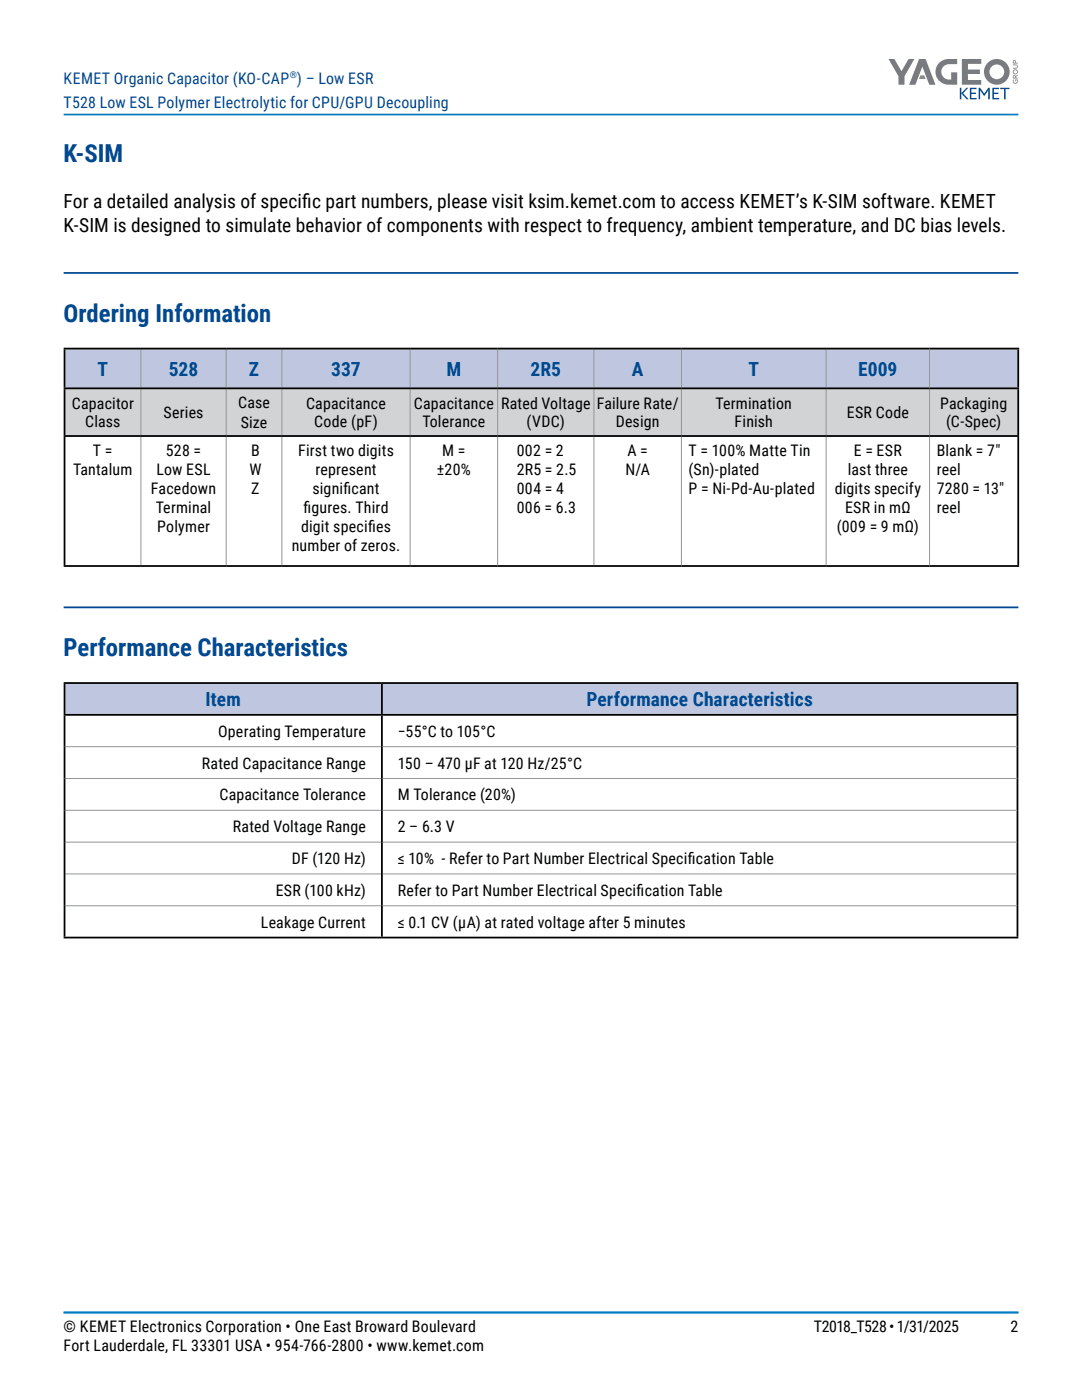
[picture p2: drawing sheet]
<svg xmlns="http://www.w3.org/2000/svg" width="216mm" height="279mm" viewBox="0 0 216 279" stroke-linecap="round" stroke-linejoin="round" font-family="sans-serif">
<defs><g id="words">
<g font-size="4.9" fill="#004990">
<text x="12.7" y="32.3">K-SIM</text>
<text x="12.7" y="64.2">Ordering Information</text>
<text x="12.7" y="130.9">Performance Characteristics</text>
</g>
<g font-size="3.9">
<text x="12.7" y="41.5">For a detailed analysis of specif</text>
<text x="60.3" y="41.5">ic part numbers, please visit ksim.kemet.com to access KEMET’s K-SIM software. KEMET</text>
<text x="12.7" y="46.4">K-SIM is designed to simulate behavior of components with respect to frequency, ambient temperature, and DC bias levels.</text>
</g>
<g font-size="3.9" fill="#004990">
<text x="19.4" y="75">T</text>
<text x="33.7" y="75">528</text>
<text x="49.7" y="75">Z</text>
<text x="66.1" y="75">337</text>
<text x="89.1" y="75">M</text>
<text x="105.9" y="75">2R5</text>
<text x="126.1" y="75">A</text>
<text x="149.3" y="75">T</text>
<text x="171.2" y="75">E009</text>
<text x="41" y="140.9">Item</text>
<text x="117" y="140.9">Performance Characteristics</text>
</g>
<g font-size="3.2" fill="#004990">
<text x="12.7" y="16.7">KEMET Organic Capacitor (KO-CAP ) – Low ESR</text>
<text x="12.7" y="21.6">T528 Low ESL Polymer Electrolytic for CPU/GPU Decoupling</text>
</g>
<g font-size="3.2">
<text x="14.3" y="81.7">Capacitor</text>
<text x="32.6" y="83.5">Series</text>
<text x="47.5" y="81.5">Case</text>
<text x="61.1" y="81.7">Capacitance</text>
<text x="82.6" y="81.7">Capacitance</text>
<text x="100" y="81.7">Rated Voltage</text>
<text x="119.1" y="81.7">Failure Rate/</text>
<text x="142.8" y="81.7">Termination</text>
<text x="169" y="83.5">ESR Code</text>
<text x="187.6" y="81.7">Packaging</text>
<text x="17" y="85.2">Class</text>
<text x="48" y="85.4">Size</text>
<text x="62.7" y="85.2">Code (pF)</text>
<text x="84.3" y="85.2">Tolerance</text>
<text x="105.1" y="85.2">(VDC)</text>
<text x="122.9" y="85.2">Design</text>
<text x="146.6" y="85.2">Finish</text>
<text x="188.8" y="85.2">(C-Spec)</text>
<text x="14.6" y="94.8">Tantalum</text>
<text x="18.5" y="91">T =</text>
<text x="31.2" y="94.8">Low ESL</text>
<text x="33.1" y="91">528 =</text>
<text x="49.8" y="94.8">W</text>
<text x="50.1" y="91">B</text>
<text x="59.5" y="91">First two digits</text>
<text x="62.9" y="94.8">represent</text>
<text x="87.2" y="94.8">±20%</text>
<text x="88.2" y="91">M =</text>
<text x="103.1" y="91">002 = 2</text>
<text x="103.1" y="94.8">2R5 = 2.5</text>
<text x="124.8" y="94.8">N/A</text>
<text x="125.2" y="91">A =</text>
<text x="137.4" y="91">T = 100% Matte Tin</text>
<text x="137.4" y="94.8">(Sn)-plated</text>
<text x="169.2" y="94.8">last three</text>
<text x="170.4" y="91">E = ESR</text>
<text x="186.9" y="91">Blank = 7&quot;</text>
<text x="186.9" y="94.8">reel</text>
<text x="30.1" y="98.6">Facedown</text>
<text x="50.1" y="98.6">Z</text>
<text x="62.3" y="98.6">signif</text>
<text x="68.5" y="98.6">icant</text>
<text x="103.1" y="98.6">004 = 4</text>
<text x="137.4" y="98.6">P = Ni-Pd-Au-plated</text>
<text x="166.6" y="98.6">digits specify</text>
<text x="186.9" y="98.6">7280 = 13&quot;</text>
<text x="31.1" y="102.4">Terminal</text>
<text x="31.4" y="106.2">Polymer</text>
<text x="60.1" y="106.2">digit specif</text>
<text x="60.6" y="102.4">fgures. Third</text>
<text x="60.6" y="102.4">i</text>
<text x="73.4" y="106.2">ies</text>
<text x="103.1" y="102.4">006 = 6.3</text>
<text x="167" y="106.2">(009 = 9 mΩ)</text>
<text x="168.6" y="102.4">ESR in mΩ</text>
<text x="186.9" y="102.4">reel</text>
<text x="58.2" y="110">number of zeros.</text>
<text x="43.5" y="147">Operating Temperature</text>
<text x="79.4" y="147">−55°C to 105°C</text>
<text x="40.3" y="153.4">Rated Capacitance Range</text>
<text x="79.4" y="153.4">150 – 470 µF at 120 Hz/25°C</text>
<text x="43.8" y="159.7">Capacitance Tolerance</text>
<text x="79.4" y="159.7">M Tolerance (20%)</text>
<text x="46.5" y="166.1">Rated Voltage Range</text>
<text x="79.4" y="166.1">2 – 6.3 V</text>
<text x="58.2" y="172.4">DF (120 Hz)</text>
<text x="79.4" y="172.4">≤ 10% - Refer to Part Number Electrical Specif</text>
<text x="137.3" y="172.4">ication Table</text>
<text x="55" y="178.8">ESR (100 kHz)</text>
<text x="79.4" y="178.8">Refer to Part Number Electrical Specif</text>
<text x="127" y="178.8">ication Table</text>
<text x="52.1" y="185.1">Leakage Current</text>
<text x="79.4" y="185.1">≤ 0.1 CV (µA) at rated voltage after 5 minutes</text>
<text x="12.7" y="265.9">© KEMET Electronics Corporation • One East Broward Boulevard</text>
<text x="12.7" y="269.7">Fort Lauderdale, FL 33301 USA • 954-766-2800 • www.kemet.com</text>
<text x="162.4" y="265.9">T2018_T528 • 1/31/2025</text>
<text x="201.6" y="265.9">2</text>
</g>
<text font-size="1.9" fill="#004990" x="57.8" y="15.6">®</text>
</g></defs>
<path d="M12.7 22.9h190.5M12.7 261.9h190.5" fill="none" stroke="#007dc3" stroke-width=".35"/>
<g fill="#004f88">
<path d="M191.5 17.5h.3v1.1l1.1-1.1h.3l-1 1.1 1.1 1.2h-.4l-1.1-1.1v1.1h-.3z"/>
<path d="M193.5 17.5h1.4v.3h-1.1v.7h.9v.3h-.9v.8h1.1v.2h-1.4z"/>
<path d="M195.3 17.5h.3l.8 1.2 .8-1.2h.3v2.3h-.3v-1.8l-.8 1.2-.8-1.2v1.8h-.3z"/>
<path d="M198 17.5h1.3v.3h-1v.7h.9v.3h-.9v.8h1.1v.2h-1.4z"/>
<path d="M199.6 17.5h1.8v.3h-.7v2h-.3v-2h-.8z"/>
</g>
<g fill="#e3673f">
<path d="M202.2 15.9h.1a.37 .37 0 0 0 0 .5 .37 .37 0 0 0 .5 .1 .37 .37 0 0 0 .1-.5l-.3 .2v-.3h.4a.53 .53 0 0 1 0 .7 .53 .53 0 0 1-.7 0 .53 .53 0 0 1-.1-.7z"/>
<path d="M202.1 12.9h.6a.41 .41 0 0 1 .4 .4 .41 .41 0 0 1-.4 .4h-.6v-.2h.6a.25 .25 0 0 0 .2-.2 .25 .25 0 0 0-.2-.3h-.6z"/>
<path d="M202.3 15.2v.3h.3l-.1-.3zM202.2 15.1l.2-.1 .3 .2 .4-.3v.2l-.4 .3v.1h.4v.2h-1z"/>
<path d="M202.3 14.4a.34 .34 0 0 0 .6 0 .34 .34 0 0 0-.6 0zM202.1 14.3a.51 .51 0 0 1 1 0 .51 .51 0 0 1-1 0z"/>
<path d="M202.3 12.2v.3h.3l-.1-.3zM202.2 12.1l.4-.1 .1 .5h.4v.2h-1z"/>
</g>
<g fill="#787c81">
<path d="M177.3 11.8h1.2l1.4 2.4 1.4-2.4h1.2l-2 3.4v1.7h-1.2v-1.7z"/>
<path d="M191.9 11.8h3.9v.9h-2.7v1.2h2.4v.9h-2.4v1.2h2.7v.9h-3.9z"/>
<path d="M187.5 12.4a4.6 4.6 0 0 1 3.5-.6v1h-1.2a1.59 1.59 0 0 0-2 1.5 1.59 1.59 0 0 0 2 1.6v-1.5h1.2v2.5h-.1a4.2 4.2 0 0 1-3.7-1 2.54 2.54 0 0 1 .3-3.5z"/>
<path d="M183.4 11.8h1.3l2 5.1h-1.3l-1.4-3.6-1.3 3.6h-1.3z"/>
<path d="M197.4 14.3a1.5 1.5 0 0 0 3 0 1.5 1.5 0 0 0-3 0zM196.3 14.3a2.6 2.6 0 0 1 5.2 0 2.6 2.6 0 0 1-5.2 0z"/>
</g>
<path d="M183.6 15h.8l.3 .8h-1.3z" fill="#e3673f"/>
<path d="M12.7 54.5h190.5M12.7 121.2h190.5" fill="none" stroke="#004990" stroke-width=".35"/>
<path d="M12.9 69.6h15.2v7.9h-15.2zM28.1 69.6h17v7.9h-17zM45.1 69.6h11.1v7.9h-11.1zM56.2 69.6h25.6v7.9h-25.6zM81.8 69.6h17.5v7.9h-17.5zM99.3 69.6h19.2v7.9h-19.2zM118.5 69.6h17.5v7.9h-17.5zM136 69.6h28.8v7.9h-28.8zM164.8 69.6h20.7v7.9h-20.7zM185.5 69.6h17.7v7.9h-17.7z" fill="#bfc6e0"/>
<path d="M12.9 77.5h15.2v9.5h-15.2zM28.1 77.5h17v9.5h-17zM45.1 77.5h11.1v9.5h-11.1zM56.2 77.5h25.6v9.5h-25.6zM81.8 77.5h17.5v9.5h-17.5zM99.3 77.5h19.2v9.5h-19.2zM118.5 77.5h17.5v9.5h-17.5zM136 77.5h28.8v9.5h-28.8zM164.8 77.5h20.7v9.5h-20.7zM185.5 77.5h17.7v9.5h-17.7z" fill="#d1d3d4"/>
<g fill="none" stroke="#939598" stroke-width=".2">
<path d="M28.1 69.7v7.6M28.1 77.7v9.1M45.1 69.7v7.6M45.1 77.7v9.1M56.2 69.7v7.6M56.2 77.7v9.1M81.8 69.7v7.6M81.8 77.7v9.1M99.3 69.7v7.6M99.3 77.7v9.1M118.5 69.7v7.6M118.5 77.7v9.1"/>
<path d="M136 69.7v7.6M136 77.7v9.1M164.8 69.7v7.6M164.8 77.7v9.1M185.5 69.7v7.6M185.5 77.7v9.1M28.1 87.2v25.6M45.1 87.2v25.6M56.2 87.2v25.6M81.8 87.2v25.6M99.3 87.2v25.6M118.5 87.2v25.6"/>
<path d="M136 87.2v25.6M164.8 87.2v25.6M185.5 87.2v25.6"/>
</g>
<path d="M12.7 69.6h190.7M12.7 77.5h190.7M12.9 69.7v7.6M12.9 77.7v9.1M203.2 69.7v7.6M203.2 77.7v9.1M12.7 87h190.7M12.9 87.2v25.6M203.2 87.2v25.6M12.7 113h190.7" fill="none" stroke="#000" stroke-width=".35"/>
<path d="M12.9 136.3h63.3v6.4h-63.3zM76.2 136.3h126.8v6.4h-126.8z" fill="#bfc6e0"/>
<path d="M12.7 136.3h190.5M12.9 136.5v6M76.2 136.5v6M203 136.5v6M12.7 142.7h190.5M12.9 142.8v44.1M76.2 142.8v44.1M203 142.8v44.1M12.7 187.1h190.5" fill="none" stroke="#000" stroke-width=".35"/>
<path d="M13.1 149h62.9M13.1 155.4h62.9M76.4 149h126.4M76.4 155.4h126.4M13.1 161.7h62.9M13.1 168.1h62.9M13.1 174.4h62.9M76.4 161.7h126.4M76.4 168.1h126.4M76.4 174.4h126.4M13.1 180.8h62.9M76.4 180.8h126.4" fill="none" stroke="#939598" stroke-width=".2"/>
<use href="#words"/>
</svg>
